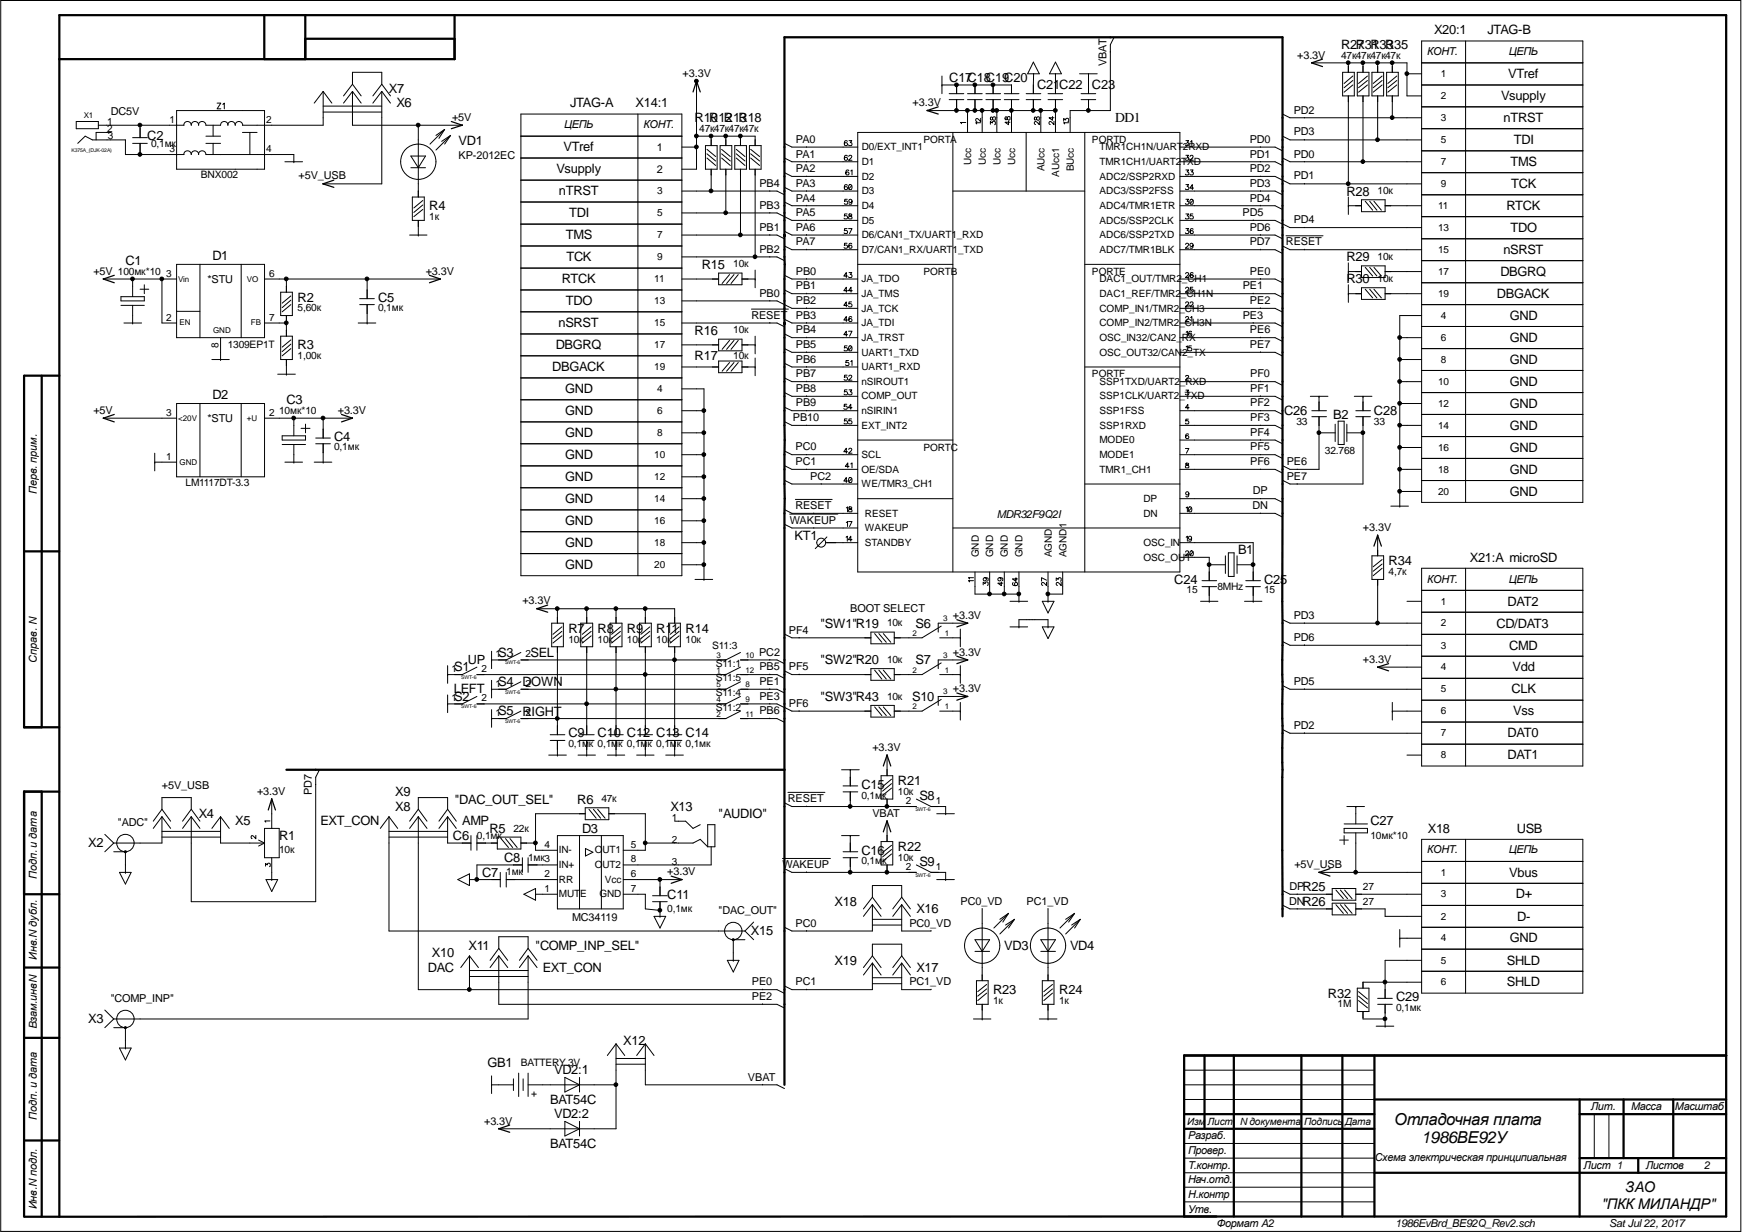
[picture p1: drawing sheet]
<svg xmlns="http://www.w3.org/2000/svg" width="297mm" height="210mm" viewBox="0 0 297 210" stroke-linecap="round" stroke-linejoin="round" font-family="sans-serif">
<defs><g id="words">
<g font-size="2.8">
<text x="237.6" y="191.6">Отладочная плата</text>
<text x="242.2" y="194.8">1986ВЕ92У</text>
</g>
<g font-size="2.5">
<text x="277" y="203.2">ЗAО</text>
<text x="272.9" y="205.9">&quot;ПКК МИЛАНДР&quot;</text>
</g>
<text font-size="2.3" x="190" y="20.8">DD1</text>
<g font-size="2.2">
<text x="244.4" y="5.8">X20:1</text>
<text x="253.5" y="5.8">JTAG-B</text>
<text x="228.6" y="8.3">R27 R33</text>
<text x="231.1" y="8.3">R31 R35</text>
<text x="66.3" y="15.8">X7</text>
<text x="161.8" y="14">C17C18C19C20</text>
<text x="176.7" y="15.2">C21C22</text>
<text x="186.1" y="15.2">C23</text>
<text x="255.8" y="17.1">Vsupply</text>
<text x="257" y="13.3">VTref</text>
<text x="25.1" y="23.9">C2</text>
<text x="67.6" y="18.3">X6</text>
<text x="97.2" y="18.3">JTAG-A</text>
<text x="108.3" y="18.3">X14:1</text>
<text x="118.4" y="20.8">R10 R13</text>
<text x="120.9" y="20.8">R12 R18</text>
<text x="256.2" y="20.8">nTRST</text>
<text x="78.1" y="24.7">VD1</text>
<text x="94.8" y="29.5">Vsupply</text>
<text x="96.1" y="25.8">VTref</text>
<text x="257.4" y="28.3">TMS</text>
<text x="258" y="24.6">TDI</text>
<text x="73.1" y="35.8">R4</text>
<text x="95.2" y="33.3">nTRST</text>
<text x="229.4" y="33.3">R28</text>
<text x="256.7" y="35.8">RTCK</text>
<text x="257.6" y="32">TCK</text>
<text x="96.4" y="40.8">TMS</text>
<text x="97" y="37">TDI</text>
<text x="257.4" y="39.5">TDO</text>
<text x="21.4" y="45.1">C1</text>
<text x="36.2" y="44.3">D1</text>
<text x="96.5" y="44.5">TCK</text>
<text x="119.6" y="45.8">R15</text>
<text x="229.4" y="44.5">R29</text>
<text x="255.7" y="47">DBGRQ</text>
<text x="256.2" y="43.3">nSRST</text>
<text x="50.7" y="51.4">R2</text>
<text x="64.4" y="51.4">C5</text>
<text x="95.8" y="48.3">RTCK</text>
<text x="96.4" y="52">TDO</text>
<text x="229.4" y="48.3">R30</text>
<text x="255.1" y="50.8">DBGACK</text>
<text x="50.7" y="59.5">R3</text>
<text x="94.7" y="59.5">DBGRQ</text>
<text x="95.2" y="55.8">nSRST</text>
<text x="118.4" y="57">R16</text>
<text x="257.3" y="54.5">GND</text>
<text x="257.3" y="58.3">GND</text>
<text x="94.1" y="63.2">DBGACK</text>
<text x="118.4" y="61.4">R17</text>
<text x="257.3" y="62">GND</text>
<text x="257.3" y="65.7">GND</text>
<text x="36.2" y="68">D2</text>
<text x="48.8" y="68.8">C3</text>
<text x="96.3" y="67">GND</text>
<text x="96.3" y="70.7">GND</text>
<text x="218.8" y="70.7">C26</text>
<text x="227.2" y="71.3">B2</text>
<text x="234.1" y="70.7">C28</text>
<text x="257.3" y="69.5">GND</text>
<text x="56.9" y="75.1">C4</text>
<text x="96.3" y="74.5">GND</text>
<text x="257.3" y="77">GND</text>
<text x="257.3" y="73.2">GND</text>
<text x="96.3" y="82">GND</text>
<text x="96.3" y="78.2">GND</text>
<text x="257.3" y="80.7">GND</text>
<text x="96.3" y="89.5">GND</text>
<text x="96.3" y="85.7">GND</text>
<text x="257.3" y="84.5">GND</text>
<text x="96.3" y="93.2">GND</text>
<text x="135.4" y="91.9">KT1</text>
<text x="211" y="94.4">B1</text>
<text x="250.5" y="95.7">X21:A microSD</text>
<text x="96.3" y="96.9">GND</text>
<text x="200.1" y="99.4">C24</text>
<text x="215.4" y="99.4">C25</text>
<text x="236.6" y="96.3">R34</text>
<text x="96.9" y="107.8">R7</text>
<text x="101.9" y="107.8">R8</text>
<text x="106.8" y="107.8">R9</text>
<text x="111.8" y="107.8">R11</text>
<text x="116.8" y="107.8">R14</text>
<text x="139.8" y="106.9">&quot;SW1&quot;R19</text>
<text x="156" y="106.9">S6</text>
<text x="255" y="106.9">CD/DAT3</text>
<text x="256.9" y="103.2">DAT2</text>
<text x="79.8" y="113.2">UP</text>
<text x="84.9" y="111.9">S3</text>
<text x="90.4" y="111.9">SEL</text>
<text x="139.8" y="113.2">&quot;SW2&quot;R20</text>
<text x="156" y="113.2">S7</text>
<text x="257.2" y="110.7">CMD</text>
<text x="77.3" y="118.2">LEFT</text>
<text x="77.4" y="119.4">S2</text>
<text x="77.4" y="114.4">S1</text>
<text x="84.9" y="116.9">S4 DOWN</text>
<text x="139.8" y="119.4">&quot;SW3&quot;R43</text>
<text x="155.4" y="119.4">S10</text>
<text x="257.6" y="118.2">CLK</text>
<text x="257.8" y="114.4">Vdd</text>
<text x="84.9" y="121.9">S5 RIGHT</text>
<text x="96.9" y="125.6">C9</text>
<text x="101.9" y="125.6">C10 C12 C13 C14</text>
<text x="256.9" y="125.6">DAT0</text>
<text x="257.9" y="121.9">Vss</text>
<text x="256.9" y="129.4">DAT1</text>
<text x="67.3" y="135.6">X9</text>
<text x="77.5" y="136.9">&quot;DAC_OUT_SEL&quot;</text>
<text x="98.4" y="136.9">R6</text>
<text x="146.8" y="134.4">C15</text>
<text x="153" y="133.8">R21</text>
<text x="156.7" y="136.2">S8</text>
<text x="33.9" y="139.4">X4</text>
<text x="40.1" y="140.6">X5</text>
<text x="47.6" y="143.1">R1</text>
<text x="54.6" y="140.6">EXT_CON</text>
<text x="67.3" y="138.1">X8</text>
<text x="77.2" y="143.1">C6</text>
<text x="78.8" y="140.6">AMP</text>
<text x="83.4" y="141.9">R5</text>
<text x="99.2" y="141.9">D3</text>
<text x="114.3" y="138.1">X13</text>
<text x="122.5" y="139.4">&quot;AUDIO&quot;</text>
<text x="233.5" y="140.6">C27</text>
<text x="243.3" y="141.9">X18</text>
<text x="258.5" y="141.9">USB</text>
<text x="15" y="144.4">X2</text>
<text x="82.2" y="149.4">C7</text>
<text x="85.9" y="146.9">C8</text>
<text x="146.8" y="145.6">C16</text>
<text x="153" y="145">R22</text>
<text x="156.7" y="147.5">S9</text>
<text x="257.2" y="149.4">Vbus</text>
<text x="113.7" y="153.1">C11</text>
<text x="142.2" y="154.3">X18</text>
<text x="156.2" y="155.6">X16</text>
<text x="222" y="151.8">R25</text>
<text x="222" y="154.3">R26</text>
<text x="258.3" y="153.1">D+</text>
<text x="79.8" y="161.8">X11</text>
<text x="91.3" y="161.8">&quot;COMP_INP_SEL&quot;</text>
<text x="128" y="159.3">X15</text>
<text x="171.2" y="161.8">VD3</text>
<text x="182.4" y="161.8">VD4</text>
<text x="257.3" y="160.6">GND</text>
<text x="258.6" y="156.8">D-</text>
<text x="72.9" y="165.6">DAC</text>
<text x="73.6" y="163.1">X10</text>
<text x="92.5" y="165.6">EXT_CON</text>
<text x="142.2" y="164.3">X19</text>
<text x="156.2" y="165.6">X17</text>
<text x="256.8" y="164.3">SHLD</text>
<text x="169.2" y="169.3">R23</text>
<text x="180.5" y="169.3">R24</text>
<text x="226.3" y="170">R32</text>
<text x="237.9" y="170.6">C29</text>
<text x="256.8" y="168.1">SHLD</text>
<text x="15" y="174.3">X3</text>
<text x="106.2" y="178.1">X12</text>
<text x="83.1" y="181.8">GB1</text>
<text x="94.4" y="183">VD2:1</text>
<text x="93.8" y="188">BAT54C</text>
<text x="94.4" y="190.5">VD2:2</text>
<text x="93.8" y="195.5">BAT54C</text>
</g>
<g font-size="1.9">
<text x="188.6" y="11.3" transform="rotate(-90 188.6 11.3)">VBAT</text>
<text x="221.1" y="10">+3.3V</text>
<text x="243.2" y="9.4">КОНТ.</text>
<text x="257.1" y="9.4">ЦЕПЬ</text>
<text x="116.3" y="13.1">+3.3V</text>
<text x="18.9" y="19.6">DC5V</text>
<text x="77" y="20.6">+5V</text>
<text x="96.1" y="21.9">ЦЕПЬ</text>
<text x="109.6" y="21.9">КОНТ.</text>
<text x="155.5" y="18.1">+3.3V</text>
<text x="220.5" y="19.3">PD2</text>
<text x="220.5" y="23.1">PD3</text>
<text x="78.1" y="27.1">KP-2012EC</text>
<text x="111.9" y="29.4">2</text>
<text x="111.9" y="25.7">1</text>
<text x="135.6" y="29.3">PA2</text>
<text x="135.6" y="24.3">PA0</text>
<text x="135.6" y="26.8">PA1</text>
<text x="213" y="29.3">PD2</text>
<text x="213" y="24.3">PD0</text>
<text x="213" y="26.8">PD1</text>
<text x="220.5" y="26.8">PD0</text>
<text x="50.9" y="30.6">+5V_USB</text>
<text x="129.4" y="31.8">PB4</text>
<text x="129.4" y="35.6">PB3</text>
<text x="135.6" y="34.3">PA4</text>
<text x="135.6" y="31.8">PA3</text>
<text x="213" y="31.8">PD3</text>
<text x="213" y="34.3">PD4</text>
<text x="220.5" y="30.6">PD1</text>
<text x="129.4" y="39.3">PB1</text>
<text x="135.6" y="41.8">PA7</text>
<text x="135.6" y="36.8">PA5</text>
<text x="135.6" y="39.3">PA6</text>
<text x="211.7" y="36.8">PD5</text>
<text x="213" y="41.8">PD7</text>
<text x="213" y="39.3">PD6</text>
<text x="219.2" y="41.8">RESET</text>
<text x="220.5" y="38.1">PD4</text>
<text x="15.9" y="46.8">+5V 100мк*10</text>
<text x="72.6" y="46.8">+3.3V</text>
<text x="129.4" y="43.1">PB2</text>
<text x="135.6" y="46.8">PB0</text>
<text x="213" y="46.8">PE0</text>
<text x="35.3" y="48.1">*STU</text>
<text x="129.4" y="50.5">PB0</text>
<text x="135.6" y="49.3">PB1</text>
<text x="135.6" y="51.8">PB2</text>
<text x="211.8" y="49.3">PE1</text>
<text x="213" y="51.8">PE2</text>
<text x="128.1" y="54.3">RESET</text>
<text x="135.6" y="56.8">PB4</text>
<text x="135.6" y="59.3">PB5</text>
<text x="135.6" y="54.3">PB3</text>
<text x="211.8" y="54.3">PE3</text>
<text x="213" y="56.8">PE6</text>
<text x="213" y="59.3">PE7</text>
<text x="135.6" y="64.3">PB7</text>
<text x="135.6" y="61.8">PB6</text>
<text x="213.1" y="64.3">PF0</text>
<text x="15.9" y="70.5">+5V</text>
<text x="35.3" y="71.8">*STU</text>
<text x="57.6" y="70.5">+3.3V</text>
<text x="135.1" y="71.8">PB10</text>
<text x="135.6" y="66.8">PB8</text>
<text x="135.6" y="69.3">PB9</text>
<text x="213.1" y="71.8">PF3</text>
<text x="213.1" y="66.8">PF1</text>
<text x="213.1" y="69.3">PF2</text>
<text x="135.6" y="76.8">PC0</text>
<text x="213.1" y="74.3">PF4</text>
<text x="213.1" y="76.8">PF5</text>
<text x="135.6" y="79.2">PC1</text>
<text x="138.1" y="81.7">PC2</text>
<text x="213.1" y="79.2">PF6</text>
<text x="219.3" y="79.2">PE6</text>
<text x="219.3" y="81.7">PE7</text>
<text x="6.3" y="84.2" transform="rotate(-90 6.3 84.2)">Перв. прим.</text>
<text x="134.6" y="89.2">WAKEUP</text>
<text x="135.5" y="86.7">RESET</text>
<text x="169.9" y="88.2">MDR32F9Q2I</text>
<text x="213.4" y="86.7">DN</text>
<text x="213.5" y="84.2">DP</text>
<text x="232.3" y="90.5">+3.3V</text>
<text x="243.2" y="99.3">КОНТ.</text>
<text x="257.1" y="99.3">ЦЕПЬ</text>
<text x="89" y="103">+3.3V</text>
<text x="134.4" y="107.9">PF4</text>
<text x="144.9" y="104.3">BOOT SELECT</text>
<text x="162.4" y="105.5">+3.3V</text>
<text x="220.5" y="105.5">PD3</text>
<text x="6.3" y="112.9" transform="rotate(-90 6.3 112.9)">Справ. N</text>
<text x="129.4" y="111.7">PC2</text>
<text x="162.4" y="111.7">+3.3V</text>
<text x="220.5" y="109.2">PD6</text>
<text x="232.3" y="112.9">+3.3V</text>
<text x="129.4" y="119.2">PE3</text>
<text x="129.4" y="114.2">PB5</text>
<text x="129.4" y="116.7">PE1</text>
<text x="134.4" y="114.2">PF5</text>
<text x="162.4" y="117.9">+3.3V</text>
<text x="220.5" y="116.7">PD5</text>
<text x="129.4" y="121.7">PB6</text>
<text x="134.4" y="120.4">PF6</text>
<text x="220.5" y="124.2">PD2</text>
<text x="148.7" y="127.9">+3.3V</text>
<text x="27.6" y="134.5">+5V_USB</text>
<text x="43.8" y="135.4">+3.3V</text>
<text x="53.2" y="135.5" transform="rotate(-90 53.2 135.5)">PD7</text>
<text x="134.3" y="136.7">RESET</text>
<text x="20.1" y="140.7">&quot;ADC&quot;</text>
<text x="148.7" y="139.1">VBAT</text>
<text x="6.3" y="149.8" transform="rotate(-90 6.3 149.8)">Подп. и дата</text>
<text x="113.7" y="149.1">+3.3V</text>
<text x="133.3" y="147.9">WAKEUP</text>
<text x="220.6" y="147.9">+5V_USB</text>
<text x="243.2" y="145.4">КОНТ.</text>
<text x="257.1" y="145.4">ЦЕПЬ</text>
<text x="122.5" y="155.7">&quot;DAC_OUT&quot;</text>
<text x="163.7" y="154.1">PC0_VD</text>
<text x="175" y="154.1">PC1_VD</text>
<text x="219.7" y="154.1">DN</text>
<text x="219.7" y="151.6">DP</text>
<text x="97.5" y="156.9">MC34119</text>
<text x="135.6" y="157.9">PC0</text>
<text x="155" y="157.9">PC0_VD</text>
<text x="6.3" y="163.6" transform="rotate(-90 6.3 163.6)">Инв.N дубл.</text>
<text x="128.1" y="167.9">PE0</text>
<text x="135.6" y="167.9">PC1</text>
<text x="155" y="167.9">PC1_VD</text>
<text x="18.9" y="170.6">&quot;COMP_INP&quot;</text>
<text x="128.1" y="170.3">PE2</text>
<text x="6.3" y="175.3" transform="rotate(-90 6.3 175.3)">Bзам.инвN</text>
<text x="127.5" y="184.1">VBAT</text>
<text x="6.3" y="190.8" transform="rotate(-90 6.3 190.8)">Подп. и дата</text>
<text x="82.5" y="191.6">+3.3V</text>
<text x="271.1" y="189.1">Лит.</text>
<text x="278" y="189.1">Масса</text>
<text x="285.5" y="189.1">Масштаб</text>
<text x="202.5" y="194.1">Разраб.</text>
<text x="202.5" y="196.6">Провер.</text>
<text x="234.3" y="197.9">Схема электрическая принципиальная</text>
<text x="202.5" y="201.6">Нач.отд.</text>
<text x="202.5" y="199.1">Т.контр.</text>
<text x="269.9" y="199.1">Лист 1</text>
<text x="280.5" y="199.1">Листов</text>
<text x="290.4" y="199.1">2</text>
<text x="6.3" y="206" transform="rotate(-90 6.3 206)">Инв.N подл.</text>
<text x="202.5" y="206.6">Утв.</text>
<text x="202.5" y="204.1">Н.контр</text>
<text x="207.4" y="209">Формат A2</text>
<text x="237.8" y="209.1">1986EvBrd_ВЕ92Q_Rev2.sch</text>
<text x="274.2" y="209.1">Sat Jul 22, 2017</text>
</g>
<g font-size="1.7">
<text x="228.6" y="10">47к47к47к47к</text>
<text x="245.5" y="16.9">2</text>
<text x="245.5" y="13.1">1</text>
<text x="18.2" y="21.3">1</text>
<text x="18.2" y="22.5">2</text>
<text x="18.4" y="23.7">3</text>
<text x="28.9" y="20.9">1</text>
<text x="45.3" y="20.9">2</text>
<text x="119.2" y="22.5">47к47к47к47к</text>
<text x="245.5" y="20.6">3</text>
<text x="25.7" y="25">0,1мк</text>
<text x="28.9" y="25.9">3</text>
<text x="45.3" y="25.9">4</text>
<text x="146.9" y="28.1">D1</text>
<text x="146.9" y="25.6">D0/EXT_INT1</text>
<text x="157.4" y="24.4">PORTA</text>
<text x="165.5" y="28.1" transform="rotate(-90 165.5 28.1)">Ucc</text>
<text x="168" y="28.1" transform="rotate(-90 168 28.1)">Ucc</text>
<text x="170.5" y="28.1" transform="rotate(-90 170.5 28.1)">Ucc</text>
<text x="173" y="28.1" transform="rotate(-90 173 28.1)">Ucc</text>
<text x="178" y="29.2" transform="rotate(-90 178 29.2)">AUcc</text>
<text x="183" y="29.2" transform="rotate(-90 183 29.2)">BUcc</text>
<text x="186.1" y="24.4">PORTD</text>
<text x="187.4" y="28.1">TMR1CH1/UART2TXD</text>
<text x="187.4" y="25.6">TMR1CH1N/UART2RXD</text>
<text x="245.5" y="24.4">5</text>
<text x="245.5" y="28.1">7</text>
<text x="34.2" y="30.4">BNX002</text>
<text x="112" y="33.1">3</text>
<text x="146.9" y="30.6">D2</text>
<text x="146.9" y="33.1">D3</text>
<text x="146.9" y="35.6">D4</text>
<text x="180.5" y="30.2" transform="rotate(-90 180.5 30.2)">AUcc1</text>
<text x="187.4" y="30.6">ADC2/SSP2RXD</text>
<text x="187.4" y="33.1">ADC3/SSP2FSS</text>
<text x="187.4" y="35.6">ADC4/TMR1ETR</text>
<text x="234.8" y="33.1">10к</text>
<text x="245.1" y="35.6">11</text>
<text x="245.5" y="31.8">9</text>
<text x="73.1" y="37.5">1к</text>
<text x="112" y="36.8">5</text>
<text x="112" y="40.6">7</text>
<text x="146.9" y="38.1">D5</text>
<text x="146.9" y="40.6">D6/CAN1_TX/UART1_RXD</text>
<text x="187.4" y="38.1">ADC5/SSP2CLK</text>
<text x="187.4" y="40.6">ADC6/SSP2TXD</text>
<text x="245.1" y="39.3">13</text>
<text x="28.3" y="47.1">3</text>
<text x="45.9" y="47.1">6</text>
<text x="112" y="44.3">9</text>
<text x="125" y="45.6">10к</text>
<text x="146.9" y="43.1">D7/CAN1_RX/UART1_TXD</text>
<text x="157.4" y="46.8">PORTB</text>
<text x="186.1" y="46.8">PORTE</text>
<text x="187.4" y="43.1">ADC7/TMR1BLK</text>
<text x="234.8" y="44.3">10к</text>
<text x="245.1" y="46.8">17</text>
<text x="245.1" y="43.1">15</text>
<text x="50.7" y="53">5,60к</text>
<text x="64.4" y="53">0,1мк</text>
<text x="111.5" y="51.8">13</text>
<text x="111.5" y="48.1">11</text>
<text x="146.8" y="53.1">JA_TCK</text>
<text x="146.8" y="48.1">JA_TDO</text>
<text x="146.8" y="50.6">JA_TMS</text>
<text x="187.4" y="53.1">COMP_IN1/TMR2_CH3</text>
<text x="187.4" y="48.1">DAC1_OUT/TMR2_CH1</text>
<text x="187.4" y="50.6">DAC1_REF/TMR2_CH1N</text>
<text x="234.8" y="48">10к</text>
<text x="245.1" y="50.6">19</text>
<text x="28.3" y="54.6">2</text>
<text x="37.3" y="59.3" transform="rotate(-90 37.3 59.3)">8</text>
<text x="38.8" y="59.3">1309ЕР1Т</text>
<text x="45.9" y="54.6">7</text>
<text x="111.5" y="59.3">17</text>
<text x="111.5" y="55.6">15</text>
<text x="125" y="56.8">10к</text>
<text x="146.8" y="58.1">JA_TRST</text>
<text x="146.8" y="55.6">JA_TDI</text>
<text x="187.4" y="58.1">OSC_IN32/CAN2_RX</text>
<text x="187.4" y="55.6">COMP_IN2/TMR2_CH3N</text>
<text x="245.5" y="54.3">4</text>
<text x="245.5" y="58.1">6</text>
<text x="50.7" y="61.2">1,00к</text>
<text x="111.5" y="63">19</text>
<text x="125" y="61.2">10к</text>
<text x="146.8" y="65.5">nSIROUT1</text>
<text x="146.8" y="60.6">UART1_TXD</text>
<text x="146.8" y="63">UART1_RXD</text>
<text x="186.1" y="64.3">PORTF</text>
<text x="187.4" y="65.5">SSP1TXD/UART2_RXD</text>
<text x="187.4" y="60.6">OSC_OUT32/CAN2_TX</text>
<text x="245.1" y="65.5">10</text>
<text x="245.5" y="61.8">8</text>
<text x="28.3" y="70.8">3</text>
<text x="45.9" y="70.8">2</text>
<text x="47.6" y="70.5">10мк*10</text>
<text x="112" y="66.8">4</text>
<text x="112" y="70.5">6</text>
<text x="146.8" y="68">COMP_OUT</text>
<text x="146.8" y="70.5">nSIRIN1</text>
<text x="187.4" y="70.5">SSP1FSS</text>
<text x="187.4" y="68">SSP1CLK/UART2_TXD</text>
<text x="245.1" y="69.3">12</text>
<text x="56.9" y="76.8">0,1мк</text>
<text x="112" y="74.3">8</text>
<text x="146.8" y="73">EXT_INT2</text>
<text x="157.4" y="76.8">PORTC</text>
<text x="187.4" y="73">SSP1RXD</text>
<text x="187.4" y="75.5">MODE0</text>
<text x="220.9" y="72.4">33</text>
<text x="225.8" y="77.4">32.768</text>
<text x="234.1" y="72.4">33</text>
<text x="245.1" y="76.8">16</text>
<text x="245.1" y="73">14</text>
<text x="28.3" y="78.3">1</text>
<text x="31.6" y="82.8">LM1117DT-3.3</text>
<text x="111.5" y="81.8">12</text>
<text x="111.5" y="78">10</text>
<text x="146.8" y="78">SCL</text>
<text x="146.8" y="80.5">OE/SDA</text>
<text x="146.8" y="83">WE/TMR3_CH1</text>
<text x="187.4" y="80.5">TMR1_CH1</text>
<text x="187.4" y="78">MODE1</text>
<text x="245.1" y="80.5">18</text>
<text x="111.5" y="89.3">16</text>
<text x="111.5" y="85.5">14</text>
<text x="147.4" y="88">RESET</text>
<text x="194.9" y="88">DN</text>
<text x="194.9" y="85.5">DP</text>
<text x="245.1" y="84.3">20</text>
<text x="111.5" y="93">18</text>
<text x="147.4" y="90.5">WAKEUP</text>
<text x="147.4" y="93">STANDBY</text>
<text x="166.8" y="95" transform="rotate(-90 166.8 95)">GND</text>
<text x="169.2" y="95" transform="rotate(-90 169.2 95)">GND</text>
<text x="171.7" y="95" transform="rotate(-90 171.7 95)">GND</text>
<text x="174.2" y="95" transform="rotate(-90 174.2 95)">GND</text>
<text x="179.2" y="95" transform="rotate(-90 179.2 95)">AGND</text>
<text x="181.7" y="95" transform="rotate(-90 181.7 95)">AGND1</text>
<text x="194.9" y="95.5">OSC_OUT</text>
<text x="194.9" y="93">OSC_IN</text>
<text x="111.5" y="96.8">20</text>
<text x="202.2" y="101.1">15</text>
<text x="207.5" y="100.5">8MHz</text>
<text x="215.4" y="101.1">15</text>
<text x="236.6" y="98">4,7к</text>
<text x="151.2" y="106.7">10к</text>
<text x="245.5" y="106.7">2</text>
<text x="245.5" y="103">1</text>
<text x="84.5" y="112">1</text>
<text x="89.6" y="112">2</text>
<text x="96.9" y="109.5">10к</text>
<text x="101.9" y="109.5">10к</text>
<text x="106.8" y="109.5">10к</text>
<text x="111.8" y="109.5">10к</text>
<text x="116.8" y="109.5">10к</text>
<text x="121.4" y="110.5">S11:3</text>
<text x="122" y="113.6">S11:1</text>
<text x="151.2" y="112.9">10к</text>
<text x="245.5" y="110.5">3</text>
<text x="77" y="119.5">1</text>
<text x="77" y="114.5">1</text>
<text x="82.1" y="119.5">2</text>
<text x="82.1" y="114.5">2</text>
<text x="84.5" y="117">1</text>
<text x="89.6" y="117">2</text>
<text x="122" y="118.6">S11:4</text>
<text x="122" y="116.1">S11:5</text>
<text x="151.2" y="119.2">10к</text>
<text x="245.5" y="114.2">4</text>
<text x="245.5" y="118">5</text>
<text x="84.5" y="122">1</text>
<text x="89.6" y="122">2</text>
<text x="122" y="121.1">S11:2</text>
<text x="245.5" y="125.5">7</text>
<text x="245.5" y="121.7">6</text>
<text x="96.9" y="127.3">0,1мк 0,1мк 0,1мк 0,1мк 0,1мк</text>
<text x="245.5" y="129.2">8</text>
<text x="102.5" y="136.7">47к</text>
<text x="146.8" y="136.1">0,1мк</text>
<text x="153" y="135.4">10к</text>
<text x="154.3" y="137">2</text>
<text x="159.5" y="137">1</text>
<text x="81.3" y="142.9">0,1мк</text>
<text x="87.5" y="141.7">22к</text>
<text x="114.5" y="143.6">2</text>
<text x="114.5" y="139.8">1</text>
<text x="233.5" y="142.9">10мк*10</text>
<text x="47.6" y="145.4">10к</text>
<text x="86.3" y="149.1">1мк</text>
<text x="90" y="146.6">1мк3</text>
<text x="92.8" y="144.4">4</text>
<text x="92.8" y="149.4">2</text>
<text x="95.2" y="145.4">IN-</text>
<text x="95.2" y="147.9">IN+</text>
<text x="101.3" y="145.4">OUT1</text>
<text x="101.3" y="147.9">OUT2</text>
<text x="107.5" y="144.4">5</text>
<text x="107.5" y="146.9">8</text>
<text x="107.5" y="149.4">6</text>
<text x="114.5" y="147.3">3</text>
<text x="146.8" y="147.3">0,1мк</text>
<text x="153" y="146.6">10к</text>
<text x="154.3" y="148.2">2</text>
<text x="159.5" y="148.2">1</text>
<text x="245.5" y="149.2">1</text>
<text x="92.8" y="151.9">1</text>
<text x="95.2" y="152.9">MUTE</text>
<text x="95.2" y="150.4">RR</text>
<text x="102.1" y="152.9">GND</text>
<text x="103.1" y="150.4">Vcc</text>
<text x="107.5" y="151.9">7</text>
<text x="113.7" y="155.4">0,1мк</text>
<text x="232.3" y="151.6">27</text>
<text x="232.3" y="154.1">27</text>
<text x="245.5" y="152.9">3</text>
<text x="245.5" y="156.7">2</text>
<text x="245.5" y="160.4">4</text>
<text x="245.5" y="167.9">6</text>
<text x="245.5" y="164.2">5</text>
<text x="169.2" y="171">1к</text>
<text x="180.5" y="171">1к</text>
<text x="228" y="171.6">1М</text>
<text x="237.9" y="172.3">0,1мк</text>
<text x="88.8" y="181.6">BATTERY 3V</text>
<text x="90.5" y="186.9">+</text>
<text x="202.3" y="191.7">Изм</text>
<text x="205.8" y="191.7">Лист</text>
<text x="211.3" y="191.7">Nдокумента</text>
<text x="222.2" y="191.7">Подпись</text>
<text x="229.2" y="191.7">Дата</text>
</g>
<g font-size="1.4">
<text x="14.3" y="20">X1</text>
<text x="30.3" y="48">Vin</text>
<text x="42.1" y="48">VO</text>
<text x="30.6" y="55.5">EN</text>
<text x="36.3" y="56.7">GND</text>
<text x="42.8" y="55.5">FB</text>
<text x="30.3" y="71.7">&lt;20V</text>
<text x="42.1" y="71.7">+U</text>
<text x="30.6" y="79.2">GND</text>
<text x="160.7" y="105.8">3</text>
<text x="122.1" y="112.1">3</text>
<text x="127" y="112.1">10</text>
<text x="155.5" y="108.3">2</text>
<text x="160.7" y="112.1">3</text>
<text x="161" y="108.3">1</text>
<text x="122.1" y="114.6">1</text>
<text x="122.1" y="119.6">4</text>
<text x="122.1" y="117.1">5</text>
<text x="127" y="114.6">12</text>
<text x="127" y="119.6">9</text>
<text x="127" y="117.1">8</text>
<text x="155.5" y="114.6">2</text>
<text x="160.7" y="118.3">3</text>
<text x="161" y="114.6">1</text>
<text x="122.1" y="122.1">2</text>
<text x="127" y="122.1">11</text>
<text x="155.5" y="120.8">2</text>
<text x="161" y="120.8">1</text>
</g>
<g font-size=".9">
<text x="12.2" y="25.9">K375A_(DJK-02A)</text>
<text x="86.1" y="113.2">SWT-6</text>
<text x="78.6" y="115.7">SWT-6</text>
<text x="86.1" y="118.2">SWT-6</text>
<text x="78.6" y="120.7">SWT-6</text>
<text x="86.1" y="123.2">SWT-6</text>
<text x="156" y="138.2">SWT-6</text>
<text x="156" y="149.4">SWT-6</text>
</g>
</g></defs>
<g fill="none" stroke="#000" stroke-width=".17">
<path d="M.1 .1h296.6v209.7h-296.6zM30.1 18.8h15v10h-15zM37 17.6h.6l-.6 .9h.6M38 17.8l.2-.2v.9M45 2.6h7M55.1 15.6v5.7h-13.8M55.1 15.6l-1.6 2M55.1 15.6l1.5 2M55.1 18.1h10M55.1 19.1h10M60.1 14.4v-2.1h5v2.1M60.1 15.6v5.7h18.7"/>
<path d="M60.1 15.6l-1.6 2M60.1 15.6l1.4 2M60.1 14.4l-1.6 1.9M60.1 14.4l1.4 1.9M65.1 15.6v15.7l-10-.1M65.1 15.6l-1.6 2M65.1 15.6l1.4 2M65.1 14.4l-1.6 1.9M65.1 14.4l1.4 1.9M88.8 19.4h27.4v78.7h-27.4zM108.7 19.4v78.7M118.8 13.8h-.1v15h-2.5"/>
<path d="M158 18.8h21.9M160.5 14.5h.1M160.5 13v3M160.5 14.5h11.9v1.5M161.8 16h2.4M161.8 17h2.4M163 14.5v1.5M163 17v1.8M164.9 18.8v3.8M164.9 16h2.5M164.9 17h2.5M166.2 14.5v1.5"/>
<path d="M166.2 17v1.8M167.4 18.8v3.8M168 16h2.5M168 17h2.5M168.8 20v.4h.2l.3-.5h.3v.5h-.3l-.2-.4zM169.2 14.5v1.5M169.2 17v1.8M169.9 18.8v3.8M171.2 16h2.4M171.2 17h2.4M171.3 19.9v.5h.2l.3-.5h.3v.5h-.3l-.2-.5zM172.4 17v5.6"/>
<path d="M174.9 16h2.5M174.9 17h2.5M176.1 17v1.8M176.1 10.6l1 2h-2zM176.1 12.6v3.4M176.3 20v.4h.2l.3-.5h.3v.5h-.3l-.2-.4zM177.4 18.8v3.8M178.6 16h2.5M178.6 17h2.5M179.4 19.9v.6l-.6-.4h.8M179.9 12.6h.1M179.9 12.6v3.4"/>
<path d="M179.9 17v5.6M179.9 10.6l1 2h-2zM184 12.6h3M184.2 16h2.5M184.2 17h2.5M185.5 12.6h.1M185.5 12.6v3.4M185.5 17v1.8M189.2 8.8h.1M189.9 6.3l-.7 1.3v11.2h-6.8v3.8M218.6 19.4l1.2 .7h22.5M223.6 10.7h16.2v5.6h2.5"/>
<path d="M228.8 12.3h2v4h-2zM229.8 10.7v1.6M229.8 16.3v15M230.5 13l-1.4 1.2M230.5 13.7l-1.4 1.2M230.5 14.5l-1.4 1.2M231.3 12.3h2v4h-2zM232.3 10.7v1.6M232.3 16.3v11.3M233 13l-1.5 1.2M233 13.7l-1.5 1.2M233 14.5l-1.5 1.2"/>
<path d="M233.8 12.3h2v4h-2zM234.8 10.7v1.6M234.8 16.3v7.5M235.5 13l-1.5 1.2M235.5 13.7l-1.5 1.2M235.5 14.5l-1.5 1.2M236.3 12.3h2v4h-2zM237.3 10.7v1.6M237.3 16.3v3.8M238 13l-1.5 1.2M238 13.7l-1.5 1.2M238 14.5l-1.5 1.2"/>
<path d="M239.8 12.6h2.5M242.3 10.7h27.4M242.3 14.5h27.4M242.3 7h27.4v78.6h-27.4zM242.3 18.2h27.4M249.8 7v78.6M13 20.7h3.8v1.2h-3.8zM13.2 24.4l1.3-1.2 1.2 .6h5.7v2.5h10M16.8 21.3h14.6M18.9 22.6h-2.5v1.2M22.6 23.5h2.5M22.6 24.4h2.5"/>
<path d="M23.9 21.3v2.2M23.9 24.4v1.9M31.3 26.3a.63 .63 0 0 1 .7-.6 .63 .63 0 0 1 .6 .6 .63 .63 0 0 1 .6-.6 .63 .63 0 0 1 .7 .6M31.3 21.3a.63 .63 0 0 1 .7-.6 .63 .63 0 0 1 .6 .6 .63 .63 0 0 1 .6-.6 .63 .63 0 0 1 .7 .6M33.8 26.3a.63 .63 0 0 1 .7-.6 .63 .63 0 0 1 .6 .6h15v1.3M33.8 21.3a.63 .63 0 0 1 .7-.6 .63 .63 0 0 1 .6 .6h2.5a.63 .63 0 0 1 .6-.6 .63 .63 0 0 1 .7 .6M35.1 23.2h2.5M35.1 24.4h2.5M36.3 21.3v1.9M36.3 24.4v1.9M38.8 21.3a.63 .63 0 0 1 .7-.6 .63 .63 0 0 1 .6 .6 .63 .63 0 0 1 .6-.6 .63 .63 0 0 1 .7 .6M41.3 22.6h2.5"/>
<path d="M42.6 22.6v3.7M48.6 27.6h3M50.1 27.6h.1M70 28.6h2.5M70 26.6h2.5l-1.2 2zM70.3 33.6h2v3.9h-2zM71.3 21.3v12.3M71.3 37.5v2.5M72 34.2l-1.5 1.2M72 34.9l-1.5 1.3M72 35.7l-1.5 1.2M75.8 22.1l-1.5 1"/>
<path d="M75.8 22.1l-1 1.5M75.8 22.1l-2.5 2.5M76.8 23.1l-1.5 1M76.8 23.1l-1 1.5M76.8 23.1l-2.5 2.5M88.8 23.2h27.4M88.8 38.2h27.4M88.8 34.4h27.4M88.8 30.7h27.4M88.8 26.9h27.4M116.2 36.3h16.2l2.6 1.2h11.2M116.2 32.6h16.2l1.3 .6"/>
<path d="M116.2 25.1h2.5M118.7 23.2h10v1.6M120.2 24.8h2v4h-2zM120.5 25.4l1.5 1.3M120.5 26.2l1.5 1.2M120.5 26.9l1.5 1.3M121.2 23.2v1.6M121.2 28.8v3.8M122.7 24.8h2v4h-2zM123 25.4l1.5 1.3M123 26.2l1.5 1.2M123 26.9l1.5 1.3"/>
<path d="M123.7 23.2v1.6M123.7 28.8v7.5M125.2 24.8h2v4h-2zM125.5 25.4l1.5 1.3M125.5 26.2l1.5 1.2M125.5 26.9l1.5 1.3M126.2 23.2v1.6M126.2 28.8v11.2M127.7 24.8h2v4h-2zM127.9 25.4l1.6 1.3M127.9 26.2l1.6 1.2M127.9 26.9l1.6 1.3"/>
<path d="M128.7 28.8v15M131.2 32.5v.1M131.2 36.2v.1M131.2 40h.1M133.7 39.4l1.3 .6h11.2M133.7 31.9l1.3 .7h11.2M133.7 34.4l1.3 .7h11.2M133.7 29.4l1.3 .7h11.2M133.7 24.4l1.3 .7h11.2M133.7 26.9l1.3 .7h11.2M137.5 25v.1M137.5 27.5v.1"/>
<path d="M137.5 30v.1M137.5 32.5v.1M137.5 35v.1M137.5 37.5h.1M137.5 40h.1M144.4 36.4h-.5v.4a.32 .32 0 0 1 .5 0 .32 .32 0 0 1-.1 .5h-.4l-.1-.1M144.4 38.9h-.5v.4a.32 .32 0 0 1 .5 0 .32 .32 0 0 1-.1 .5h-.4l-.1-.1M144.4 26.6v-.1a.44 .44 0 0 0-.6 .3 .44 .44 0 0 0 .2 .5h.3a.28 .28 0 0 0 0-.5 .28 .28 0 0 0-.4 .3M144.4 31.6v-.1a.44 .44 0 0 0-.6 .3 .44 .44 0 0 0 .2 .5h.3a.28 .28 0 0 0 0-.5 .28 .28 0 0 0-.4 .2M144.4 34h-.4l-.1 .3a.32 .32 0 0 1 .5 0 .32 .32 0 0 1 0 .5h-.4l-.1-.1M144.4 24.1v-.1a.44 .44 0 0 0-.6 .3 .44 .44 0 0 0 .2 .5h.3a.28 .28 0 0 0 0-.5 .28 .28 0 0 0-.4 .3M144.6 38.9h.6l-.4 .9"/>
<path d="M144.6 29.1v-.1a.44 .44 0 0 0-.5 .3 .44 .44 0 0 0 .2 .5h.3a.28 .28 0 0 0 0-.5 .28 .28 0 0 0-.5 .2M144.6 26.7l.2-.2 .4 .1-.2 .3-.4 .4h.6M144.7 36.5v.2l.5 .3-.1 .3h-.5v-.3l.6-.3-.1-.2zM144.7 24h.5l-.3 .3 .3 .1v.2l-.1 .2h-.4l-.1-.1M144.7 31.5a.44 .44 0 0 1 .5 .3 .44 .44 0 0 1-.1 .5h-.4l-.1-.1zM145 29.1l.2-.1v.8M145.2 31.6l-.6 .6M145.2 34.2a.28 .28 0 0 1-.4 .3 .28 .28 0 0 1-.1-.5 .28 .28 0 0 1 .5 .1v.4l-.1 .3-.4-.1M146.2 22.6h54.9v74.9h-54.9zM162.4 32.6h22.5M162.4 22.6v74.9M164.6 20.9h-.9l.2 .2"/>
<path d="M167.1 20.9h-.8l.2 .2M167.1 20.2v.5l-.4-.4-.2-.1-.2 .3 .2 .2M168.8 21.2v-.5l.3 .3 .1-.3h.2l.2 .1v.4l-.1 .1M171.9 20.6v.7l-.6-.5h.8M174.9 22.6v10M177.1 20.7v.6l-.4-.5-.3-.1-.1 .3 .2 .2M179.6 20.7v.6l-.4-.5-.3-.1-.1 .3 .2 .2M181.3 20.7v-.5l.3 .2 .1-.2h.2l.2 .1v.4h-.1M182.1 20.9h-.8l.1 .2M184.9 22.6v74.9M201.1 32.6h16.2l1.3 .6M201.1 37.5h16.2l1.3 .7"/>
<path d="M201.1 30.1h16.2l2.5 1.2h22.5M201.1 25.1h16.2l1.3 .6M201.1 35.1h16.2l1.3 .6M201.1 27.6h16.2l1.3 .6M202.1 36.4h.5l-.3 .4h.2l.1 .3-.1 .2h-.4l-.1-.1M202.1 29h.5l-.3 .3h.2l.1 .3-.1 .2h-.4l-.1-.1M202.1 38.9h.5l-.3 .4h.2l.1 .3-.1 .2h-.4l-.1-.1M202.1 31.5h.5l-.3 .3h.2l.1 .3-.1 .2h-.4l-.1-.1M202.1 26.5h.5l-.3 .3h.2l.1 .3-.1 .2h-.4l-.1-.1M202.1 24h.5l-.3 .3h.2l.1 .3-.1 .2h-.4l-.1-.1M202.1 34h.5l-.3 .3h.2l.1 .3-.1 .2h-.4l-.1-.1M202.8 26.7l.2-.2 .3 .1-.1 .3-.4 .4h.6"/>
<path d="M202.9 29h.4l-.2 .3h.2l.1 .3-.2 .2h-.3l-.1-.1M202.9 24.1l.2-.1v.8M202.9 34a.44 .44 0 0 1 .5 .3 .44 .44 0 0 1-.2 .5h-.3l-.1-.1zM203.3 36.4h-.4l-.1 .4a.32 .32 0 0 1 .5 0 .32 .32 0 0 1-.1 .5h-.3l-.1-.1M203.3 39.1v-.1a.44 .44 0 0 0-.5 .2 .44 .44 0 0 0 .1 .6h.3a.28 .28 0 0 0 0-.5 .28 .28 0 0 0-.4 .2M203.3 34.1l-.5 .6M203.4 32h-.6l.4-.5v.8M213.6 37.5h.1M214.8 25v.1M214.8 27.5v.1M214.8 30v.1M214.8 32.5v.1"/>
<path d="M214.8 35v.1M214.8 40h.1M218.6 38.1l1.2 .7h22.5M218.6 26.9l1.2 .7h22.5M218.6 23.2l1.2 .6h22.5M222.3 20v.1M222.3 23.7v.1M222.3 27.5v.1M222.3 31.2v.1M222.3 38.7v.1M229.8 35.1h.1M229.8 33.6v2.9"/>
<path d="M229.8 35.1h2.2M232 34h4v2.1h-4zM232.7 34.3l1.2 1.5M233.4 34.3l1.3 1.5M234.1 34.3l1.3 1.5M236 35.1h6.3M242.3 21.9h27.4M242.3 33.2h27.4M242.3 29.4h27.4M242.3 36.9h27.4M242.3 25.7h27.4M17.6 47.5h12.5"/>
<path d="M20.6 50.5h4v.8h-4zM20.6 52h4M21.1 55h3M22.6 55h.1M22.6 47.5v3M22.6 52v3M23.9 49.3h1.5M24.6 48.5v1.5M27.6 47.5v7.5h2.5M30.1 45h15v12.5h-15zM30.1 53h4M34.1 45v12.5"/>
<path d="M37.6 57.5v3.8M41.1 45v12.5M45.1 55h3.7M47.8 57.3h2v4h-2zM47.8 49.8h2v4h-2zM48.8 47.5v2.3M48.8 53.8v3.5M49.6 50.4l-1.5 1.2M49.6 51.1l-1.5 1.3M49.6 51.9l-1.5 1.2M49.6 57.9l-1.5 1.2M49.6 58.6l-1.5 1.3"/>
<path d="M49.6 59.4l-1.5 1.2M61 55h3M61.3 50.9h2.5M61.3 51.9h2.5M62.6 55h.1M62.6 47.5v3.4M62.6 51.9v3.1M69.8 40h3M71.3 40h.1M75 47.5h-29.9M88.8 56.9h27.4M88.8 45.7h27.4"/>
<path d="M88.8 41.9h27.4M88.8 53.1h27.4M88.8 49.4h27.4M116.2 55h16.2l1.3 .7M116.2 47.5h6.3M116.2 58.8h6.3M116.2 51.3h16.2l2.6 1.2h11.2M116.2 43.8h16.2l1.3 .6M116.2 40h16.2l1.3 .7M122.5 46.5h3.9v2h-3.9zM122.5 57.8h3.9v2h-3.9zM124.3 46.8l-1.2 1.5"/>
<path d="M124.3 58l-1.2 1.5M125.1 46.8l-1.3 1.5M125.1 58l-1.3 1.5M125.8 46.8l-1.2 1.5M125.8 58l-1.2 1.5M126.4 47.5h2.3M126.4 58.8h2.3M128.1 52.7h6.3M128.7 58.8h.1M128.7 47.5h.1M128.7 46v3M128.7 57.3v3"/>
<path d="M131.2 43.7v.1M131.2 51.2v.1M131.2 54.9v.1M133.7 54.4l1.3 .6h11.2M133.7 46.9l1.3 .6h11.2M133.7 59.4l1.3 .6h11.2M133.7 56.9l1.3 .6h11.2M133.7 49.4l1.3 .6h11.2M133.7 41.9l1.3 .6h11.2M137.5 42.5h.1M137.5 47.5h.1M137.5 50h.1"/>
<path d="M137.5 52.5h.1M137.5 54.9v.1M137.5 57.4v.1M137.5 59.9v.1M144.4 58.9h-.5v.4a.32 .32 0 0 1 .5 0 .32 .32 0 0 1-.1 .5h-.4l-.1-.2M144.4 41.4h-.5v.4a.32 .32 0 0 1 .5 0 .32 .32 0 0 1-.1 .5h-.4l-.1-.1M144.4 57h-.6l.4-.6v.9M144.4 52h-.6l.4-.6v.9M144.4 54.5h-.6l.4-.6v.9M144.4 47h-.6l.4-.6v.9M144.4 49.5h-.6l.4-.6v.9M144.6 56.4h.6l-.4 .9"/>
<path d="M144.7 46.4h.5l-.3 .4 .3 .1v.2l-.1 .2h-.4l-.1-.1M144.7 59a.44 .44 0 0 1 .5 .2 .44 .44 0 0 1-.1 .6h-.4l-.1-.2zM145.1 51.4h-.4l-.1 .4a.32 .32 0 0 1 .5 0 .32 .32 0 0 1 0 .5h-.4l-.1-.1M145.2 54.1l-.1-.1a.44 .44 0 0 0-.5 .2 .44 .44 0 0 0 .2 .6h.3a.28 .28 0 0 0 0-.5 .28 .28 0 0 0-.5 .2M145.2 41.6l-.1-.1a.44 .44 0 0 0-.5 .2 .44 .44 0 0 0 .2 .6h.3a.28 .28 0 0 0 0-.5 .28 .28 0 0 0-.5 .2M145.2 59.1l-.6 .5M145.2 49.5h-.6l.4-.6v.9M146.2 45h16.2M184.9 45h16.2M201.1 55h16.2l1.3 .7M201.1 47.5h16.2l1.3 .7M201.1 40h16.2l1.3 .7"/>
<path d="M201.1 52.5h16.2l1.3 .7M201.1 50h16.2l1.3 .7M201.1 57.5h16.2l1.3 .7M201.1 42.5h16.2l1.3 .7M202.1 54.1l.1-.2 .4 .2-.2 .3-.4 .4h.6M202.1 51.6l.1-.2 .4 .2-.2 .3-.4 .4h.6M202.1 46.7l.1-.3 .4 .2-.2 .3-.4 .4h.6M202.1 41.7l.1-.3 .4 .2-.2 .3-.4 .4h.6M202.1 49.1l.1-.2 .4 .2-.2 .3-.4 .4h.6M202.1 56.6l.2-.2v.9M202.1 59.1l.2-.2v.9M202.8 51.6l.2-.2 .3 .2-.1 .3-.4 .4h.6"/>
<path d="M202.9 54.1l.2-.2v.9M203 58.9h-.4v.4a.32 .32 0 0 1 .4 0 .32 .32 0 0 1 0 .5h-.4l-.1-.2M203.1 56.6l-.1-.1a.44 .44 0 0 0-.5 .2 .44 .44 0 0 0 .2 .6h.3a.28 .28 0 0 0 0-.5 .28 .28 0 0 0-.4 .2M203.3 48.9h-.4l-.1 .4a.32 .32 0 0 1 .5 0 .32 .32 0 0 1-.1 .5h-.3l-.1-.1M203.3 46.6v-.1a.44 .44 0 0 0-.5 .2 .44 .44 0 0 0 .1 .6h.3a.28 .28 0 0 0 0-.5 .28 .28 0 0 0-.4 .2M203.3 41.7a.28 .28 0 0 1-.4 .3 .28 .28 0 0 1-.1-.5 .28 .28 0 0 1 .5 .1v.4l-.1 .3-.4-.1M213.6 50h.1M213.6 54.9v.1M214.8 42.5h.1M214.8 47.5h.1M214.8 52.5h.1M214.8 57.4v.1"/>
<path d="M214.8 59.9v.1M218.6 41.9l1.2 .6h22.5M219.2 40.2h6.3M222.3 42.5h.1M229.8 46.3h.1M229.8 50h.1M229.8 50h2.2M229.8 46.3h2.2M229.8 44.8v3M229.8 48.5v3M232 45.3h4v2h-4zM232 49h4v2h-4z"/>
<path d="M232.7 45.6l1.2 1.4M232.7 49.3l1.2 1.5M233.4 45.6l1.3 1.4M233.4 49.3l1.3 1.5M234.1 45.6l1.3 1.4M234.1 49.3l1.3 1.5M236 50h6.3M236 46.3h6.3M238.5 57.5h3.8M242.3 53.8h-3.8v32.4M242.3 51.9h27.4M242.3 59.4h27.4"/>
<path d="M242.3 55.6h27.4M242.3 48.2h27.4M242.3 44.4h27.4M242.3 40.7h27.4M17.6 71.2h12.5M26.4 78.7h.1M26.4 78.7h3.7M26.4 77.2v3M30.1 68.7h15v12.5h-15zM34.1 68.7v12.5M36.1 61.3h3M37.6 61.3h.1"/>
<path d="M41.1 68.7v12.5M47.3 63.8h3M48.1 74.3h4v.7h-4zM48.1 75.7h4M48.6 78.7h3M48.8 63.8h.1M48.8 61.3v2.5M50.1 78.7h.1M50.1 71.2v3.1M50.1 75.7v3M51.3 73h1.5M52.1 72.3v1.4"/>
<path d="M53.5 78.7h3.1M53.8 74.6h2.5M53.8 75.6h2.5M55.1 78.7h.1M55.1 71.2v3.4M55.1 75.6v3.1M60.1 71.2h-15M88.8 75.6h27.4M88.8 71.9h27.4M88.8 79.4h27.4M88.8 68.1h27.4M88.8 64.4h27.4"/>
<path d="M88.8 60.6h27.4M116.2 77.5h3.8M116.2 73.7h3.8M116.2 70h3.8M116.2 66.3h3.8v32.4M116.2 62.5h6.3M122.5 61.5h3.9v2h-3.9zM124.3 61.8l-1.2 1.4M125.1 61.8l-1.3 1.4M125.8 61.8l-1.2 1.4M126.4 62.5h2.3M128.7 62.5h.1"/>
<path d="M128.7 61v3M133.7 76.8l1.3 .7h11.2M133.7 69.4l1.3 .6h11.2M133.7 61.9l1.3 .6h11.2M133.7 79.3l1.3 .7h11.2M133.7 71.8l1.3 .7h11.2M133.7 66.9l1.3 .6h11.2M133.7 64.4l1.3 .6h11.2M137.5 62.4v.1M137.5 64.9v.1M137.5 67.4v.1M137.5 69.9v.1"/>
<path d="M137.5 72.4v.1M137.5 77.4v.1M137.5 79.9v.1M144.3 68.9h-.4l-.1 .4a.32 .32 0 0 1 .5 0 .32 .32 0 0 1 0 .4h-.4l-.1-.1M144.4 71.4h-.5v.4a.32 .32 0 0 1 .5 0 .32 .32 0 0 1-.1 .4h-.4l-.1-.1M144.4 63.9h-.5v.4a.32 .32 0 0 1 .5 0 .32 .32 0 0 1-.1 .5h-.4l-.1-.2M144.4 66.4h-.5v.4a.32 .32 0 0 1 .5 0 .32 .32 0 0 1-.1 .5h-.4l-.1-.2M144.4 77h-.6l.4-.6v.8M144.6 61.4h-.4l-.1 .4a.32 .32 0 0 1 .5 0 .32 .32 0 0 1 0 .5h-.4l-.1-.2M144.6 76.6l.2-.2 .4 .1-.2 .3-.4 .4h.6M144.6 64.1l.2-.2 .4 .2-.2 .3-.4 .4h.6M144.7 79.5h-.6l.4-.6v.8"/>
<path d="M144.7 66.4h.5l-.3 .4h.3v.3l-.1 .2h-.4l-.1-.2M145 79l.2-.1v.8M145 61.6l.2-.2v.9M145.1 71.4h-.4l-.1 .4a.32 .32 0 0 1 .5 0 .32 .32 0 0 1 0 .4h-.4l-.1-.1M145.2 69.5h-.6l.4-.6v.8M146.2 75h16.2M184.9 62.5h16.2M201.1 77.5h16.2l1.3 .6M201.1 70h16.2l1.3 .6M201.1 80h16.2l1.3 .6M201.1 75h16.2l1.3 .6M201.1 72.5h16.2l1.3 .6"/>
<path d="M201.1 67.5h16.2l1.3 .7M201.1 65h16.2l1.3 .7M201.1 60h16.2l1.3 .7M202 76.4h.6l-.4 .8M202.1 64.1l.1-.1 .4 .1-.2 .3-.4 .4h.6M202.1 79v.2l.5 .2-.1 .3h-.4l-.1-.2 .5-.3 .1-.2zM202.1 66.5h.5l-.3 .3h.2l.1 .3-.1 .2h-.4l-.1-.2M202.5 71.4h-.4v.4a.32 .32 0 0 1 .4 0 .32 .32 0 0 1 0 .4h-.4l-.1-.1M202.6 74h-.4l-.1 .3v.3l.4 .1a.28 .28 0 0 0 0-.5 .28 .28 0 0 0-.4 .3M202.6 69.5h-.6l.4-.6v.8M214.8 64.9v.1M214.8 67.4v.1"/>
<path d="M214.8 69.9v.1M214.8 72.4v.1M214.8 74.9v.1M214.8 77.4v.1M214.8 79.9v.1M221.1 79.9v.1M223.3 67.5h3M223.6 70h2.5M223.6 71h2.5M224.8 67.5h.1M224.8 73.7h2.7M224.8 71v9h-5l-1.2-.7"/>
<path d="M224.8 67.5v2.5M227.5 72.3v2.9M228 71.8h1.1v3.9h-1.1zM229.5 73.7h2.8M229.5 72.3v2.9M230.8 67.5h3M231.1 70h2.4M231.1 71h2.4M232.3 67.5h.1M232.3 71v11.5h-12.5l-1.2-.7M232.3 67.5v2.5M238.5 80h3.8"/>
<path d="M238.5 72.5h3.8M238.5 65h3.8M238.5 76.2h3.8M238.5 68.7h3.8M238.5 61.3h3.8M242.3 78.1h27.4M242.3 74.4h27.4M242.3 63.1h27.4M242.3 66.9h27.4M242.3 70.6h27.4M4.1 93.9v30M88.8 90.6h27.4"/>
<path d="M88.8 86.9h27.4M88.8 94.3h27.4M88.8 83.1h27.4M116.2 81.2h3.8M116.2 92.5h3.8M116.2 88.7h3.8M116.2 96.2h3.8M116.2 85h3.8M118.4 98.7h3.1M120 98.7h.1M133.7 89.3l1.3 .7h11.2M133.7 86.8l1.3 .7h11.2"/>
<path d="M133.7 81.8l1.3 .7h11.2M134.6 87.6h8.2M135.5 85.1h6.3M138.7 87.4v.1M138.7 89.9v.1M140 82.4v.1M140.7 92.5h5.5M140.9 91.5l-2 2M144.2 91.5l.2-.1v.8M144.2 86.5l.2-.1v.8M144.2 89l.2-.1v.8M144.4 82h-.6l.4-.6v.8"/>
<path d="M144.6 88.9h.6l-.4 .8M144.7 86.4v.3l.5 .2-.1 .3h-.5v-.3l.6-.3-.1-.2zM144.7 81.4a.44 .44 0 0 1 .5 .3 .44 .44 0 0 1-.1 .5h-.4l-.1-.1zM145.2 81.5l-.6 .6M145.2 91.9h-.6l.4-.5v.8M146.2 85h16.2M162.4 90h38.7M165.9 98.9h-.8l.1 .2M165.9 98.4h-.8l.1 .2M166.2 97.5v3.7h7.4M167.6 99.7v-.5l.3 .2 .1-.2 .2-.1 .2 .2v.4h-.1M167.8 98.4a.28 .28 0 0 1 .3 .4 .28 .28 0 0 1-.4 .1 .28 .28 0 0 1 0-.4l.4-.1 .3 .2-.1 .3"/>
<path d="M168.7 97.5v3.7M170.3 98.4a.28 .28 0 0 1 .3 .4 .28 .28 0 0 1-.5 .1 .28 .28 0 0 1 .1-.4l.4-.1 .3 .2-.1 .3M170.6 99.1v.7l-.6-.4h.9M171.2 97.5v3.7M172.7 99.3h-.1a.44 .44 0 0 0 .2 .5 .44 .44 0 0 0 .6-.1v-.3a.28 .28 0 0 0-.5 0 .28 .28 0 0 0 .2 .4M173.1 98.4v.7l-.6-.5h.9M173.6 97.5v4.9M178.3 99.2v.6l-.3-.4-.3-.2-.2 .4 .2 .1M178.3 98.8l-.8-.4v.6M178.6 97.5v4.9M180 98.9v-.4l.3 .2 .1-.2 .2-.1 .2 .2v.3l-.1 .1M180.8 99.2v.6l-.3-.4-.3-.2-.2 .4 .2 .1"/>
<path d="M181.1 97.5v3.7h-2.5M184.9 82.5h16.2M201.1 95h5v3.9M201.1 92.5h12.5v6.4M201.1 85h16.2l1.3 .6M201.1 87.5h16.2l1.3 .6M202.1 94.1l.1-.2 .4 .1-.2 .3-.4 .4h.6M202.1 86.5l.2-.1v.8M202.1 91.5l.2-.1v.8M202.6 84.1a.28 .28 0 0 1-.4 .2 .28 .28 0 0 1-.1-.4 .28 .28 0 0 1 .5 0v.2a.42 .42 0 0 1-.3 .6l-.2-.2M202.6 86.4a.44 .44 0 0 1 .6 .3 .44 .44 0 0 1-.2 .5h-.4v-.1zM202.9 93.9a.44 .44 0 0 1 .5 .3 .44 .44 0 0 1-.2 .5h-.3l-.1-.1z"/>
<path d="M203.1 91.7a.28 .28 0 0 1-.4 .2 .28 .28 0 0 1-.1-.4 .28 .28 0 0 1 .4 0l.1 .4-.2 .3-.3-.1M203.1 86.5l-.5 .6M203.3 94l-.5 .6M204.8 98.9h2.5M204.8 99.9h2.5M206.1 99.9v2.5M206.1 96.2h2.7M208.8 94.7v3M209.3 94.2h1v4h-1zM210.8 96.2h2.8M210.8 94.7v3M212.3 98.9h2.5"/>
<path d="M212.3 99.9h2.5M213.6 99.9v2.5M214.8 84.9v.1M214.8 87.4v.1M221.1 82.4v.1M233.8 94.7h2v4h-2zM234.8 91.1v3.6M234.8 98.7v7.5M235.5 95.3l-1.5 1.3M235.5 96.1l-1.5 1.2M235.5 96.8l-1.5 1.3M237 86.2h3"/>
<path d="M238.5 86.2h.1M238.5 83.7h3.8M242.3 96.8h27.4v33.7h-27.4zM242.3 81.9h27.4M249.8 96.8v33.7M76.3 119.9h.1M76.3 114.9h.1M76.3 113.4v3M76.3 118.4v3M81.3 118.7l-2.5 1.2h-2.5M81.3 113.7l-2.5 1.2h-2.5M83.8 112.4h.1"/>
<path d="M83.8 117.4h.1M83.8 111v2.9M83.8 115.9v3M88.8 116.2l-2.5 1.2h-2.5M88.8 111.2l-2.5 1.2h-2.5M91.5 103.6l23.5 .1v2.5M94 106.2h2v4h-2zM95 103.7v2.5M95 110.2v15M95.8 106.8l-1.6 1.3M95.8 107.6l-1.6 1.2M95.8 108.3l-1.6 1.3"/>
<path d="M99 106.2h2v4h-2zM100 103.7v2.5M100 110.2v15M100.7 106.8l-1.5 1.3M100.7 107.6l-1.5 1.2M100.7 108.3l-1.5 1.3M104 106.2h2v4h-2zM105 103.7v2.5M105 110.2v15M105.7 106.8l-1.5 1.3M105.7 107.6l-1.5 1.2M105.7 108.3l-1.5 1.3"/>
<path d="M109 106.2h2v4h-2zM110 103.7v2.5M110 110.2v15M110.7 106.8l-1.5 1.3M110.7 107.6l-1.5 1.2M110.7 108.3l-1.5 1.3M114 106.2h1.9v4h-1.9zM115 110.2v15M115.7 106.8l-1.5 1.3M115.7 107.6l-1.5 1.2M115.7 108.3l-1.5 1.3M126.2 118.7l-2.5 1.2h-42.4"/>
<path d="M126.2 119.9h6.2l2.6 1.3h13.4M126.2 116.2l-2.5 1.2h-34.9M126.2 117.4h6.2l1.3 .7M126.2 111.2l-2.5 1.2h-34.9M126.2 112.4h6.2l1.3 .7M126.2 113.7l-2.5 1.2h-42.4M126.2 114.9h6.2l1.3 .7M131.2 112.4h.1M131.2 114.9h.1M131.2 117.3v.1M131.2 119.8v.1M133.7 114.3l1.3 .6h13.4"/>
<path d="M133.7 108l1.3 .7h13.4M136.2 108.6v.1M136.2 114.9h.1M148.4 107.7h4v2h-4zM148.4 113.9h4v2h-4zM149.1 107.9l1.2 1.5M149.1 114.2l1.2 1.5M149.8 107.9l1.2 1.5M149.8 114.2l1.2 1.5M150.5 107.9l1.3 1.5M150.5 114.2l1.3 1.5M160.1 108.7h3.6"/>
<path d="M160.1 114.9h3.6M160.4 119.2l-3.3 2h-4.7M160.4 106.7l-3.3 2h-4.7M160.4 112.9l-3.3 2h-4.7M163.7 108.7h.1M163.7 114.9h.1M163.7 107.2v3M163.7 113.4v3M163.7 119.7v3M164.9 112.4h-5v1.5M164.9 106.1l-5 .1v1.5M164.9 118.6l-5 .1v1.5"/>
<path d="M172.1 106.8h3M172.1 102.4h3M173.6 106.8h.1M173.6 102.4h.1M173.6 106.8v-1.2h5v1.2M177.6 106.8h2l-1 2zM177.6 102.4h2l-1 2zM178.6 106.8h.1M178.6 102.4h.1M204.6 102.4h3M206.1 102.4h.1M212.1 102.4h2.9"/>
<path d="M213.6 102.4h.1M218.6 116.8l1.2 .6h22.5M218.6 109.3l1.2 .6h22.5M218.6 105.6l1.2 .6h22.5M222.3 106.1v.1M222.3 109.9h.1M222.3 117.3v.1M234.8 113.6l7.5 .1M237.3 119.7v3M239.8 102.4h2.5M242.3 119.3h27.4M242.3 111.8h27.4"/>
<path d="M242.3 108.1h27.4M242.3 104.3h27.4M242.3 115.6h27.4M242.3 100.6h27.4M27.6 139.1v4.5h-8.2M27.6 137.9v-2h5v2M27.6 137.9l-1.5 2M27.6 137.9l1.5 2M27.6 139.1l-1.5 2M27.6 139.1l1.5 2M32.6 137.9l-1.5 2M32.6 137.9l1.5 2"/>
<path d="M32.6 139.1l-1.5 2M32.6 139.1l1.5 2M37.6 139.1v4.5h7.5M37.6 139.1l-1.5 2M37.6 139.1l1.5 2M46 139.9h-.9l.2 .2M46.3 136.1v5M53.8 133.6h.1M54.4 131.1l-.6 1.3v21.2h-21.2v-14.5M66.3 139.1v19.5h60.7M66.3 139.1l-1.5 2M66.3 139.1l1.5 2"/>
<path d="M71.3 137.9v-2h5v2M71.3 139.1v29.5h61.1l1.3 .6M71.3 139.1l-1.5 2M71.3 139.1l1.5 2M71.3 137.9l-1.5 2M71.3 137.9l1.5 2M76.3 139.1v4.5h4M76.3 139.1l-1.5 2M76.3 139.1l1.5 2M76.3 137.9l-1.5 2M76.3 137.9l1.5 2M83.8 122.4h.1"/>
<path d="M83.8 120.9v3M88.8 121.2l-2.5 1.2h-2.5M93.5 128.7h3M93.8 125.2h2.5M93.8 126.2h2.5M95 128.7h.1M95 126.2v2.5M98.5 128.7h3M98.8 125.2h2.5M98.8 126.2h2.5M99.7 138.6h-8.4v6.3h3.7M99.7 137.6h4.1v2.1h-4.1z"/>
<path d="M100 128.7h.1M100 126.2v2.5M100.4 137.9l1.2 1.5M101.1 137.9l1.3 1.5M101.9 137.9l1.2 1.5M103.5 128.7h3M103.8 138.6h6.2v6.3h-3.8M103.8 125.2h2.4M103.8 126.2h2.4M105 128.7h.1M105 126.2v2.5M108.5 128.7h3"/>
<path d="M108.7 125.2h2.5M108.7 126.2h2.5M110 128.7h.1M110 126.2v2.5M113.4 128.7h3.1M113.7 125.2h2.5M113.7 126.2h2.5M115 128.7h.1M115 126.2v2.5M115 139.9h1.8l1.3 1.2 1.2-.6M126.2 121.2l-2.5 1.2h-34.9M126.2 122.4h6.2l1.3 .7"/>
<path d="M131.2 122.3v.1M133.7 136.8l1.3 .6h21.2M134.3 135h6.3M136.2 121.1v.1M137.5 137.3v.1M143.4 131.1h3M143.7 133.9h2.5M143.7 134.9h2.5M144.9 131.1h.1M144.9 131.1v2.8M144.9 134.9v2.5M148.4 120.2h4v2h-4z"/>
<path d="M149.1 120.4l1.2 1.5M149.8 120.4l1.2 1.5M150.2 132.2h1.9v3.9h-1.9zM150.5 120.4l1.3 1.5M151.2 128.6v3.6M151.2 136.1v1.3M151.2 139.8v3.6M151.9 132.8l-1.5 1.2M151.9 133.5l-1.5 1.3M151.9 134.3l-1.5 1.2M156.2 136.1l2.5 1.3h2.5v1.2M159.6 138.6h3"/>
<path d="M160.1 121.2h3.6M161.2 138.6h.1M163.7 121.2h.1M218.6 124.3l1.2 .6h22.5M222.3 124.8v.1M229.5 137.4h3M231.1 137.4h.1M231.1 137.4v3M237.3 121.2h.1M237.3 121.2h5M239.8 128.7h2.5M242.3 126.8h27.4"/>
<path d="M242.3 123h27.4M17.9 142.2l1.5 1.4M19.4 145.1h2v3.5M19.4 143.6l-1.5 1.5M20.4 148.6h1.9l-.9 2zM21.2 145h.3v.2h-.3zM21.3 145h.1v.2h-.1zM21.4 148.6h.1M27.6 142.6h10M27.6 141.6h10M43.6 142.3v.6l-.4-.4-.3-.1-.1 .3 .2 .2M44.1 143.1l1 .5"/>
<path d="M45.1 141.1h2.5v5h-2.5zM45.1 143.6l-1 .5M45.3 147.6v-.5l.2 .3 .1-.3h.2l.3 .1v.4l-.2 .1M45.3 149.9h2l-1 2zM46.3 149.9h.1M46.3 146.1v3.8M66.3 142.6h10M66.3 141.6h10M78 149.9l2-1v2zM80 149.9h.1M80 149.9h5.3M80.3 142.4v2.5"/>
<path d="M81.3 143.6h3.4M81.3 142.4v2.5M84.7 142.6h4.1v2.1h-4.1zM85.3 148.6v2.5M85.4 142.9l1.3 1.5M86.1 142.9l1.3 1.5M86.3 149.9h8.7M86.3 148.6v2.5M86.9 142.9l1.2 1.5M88.8 143.6h2.5M89 147.4h-7.7v2.5M89 146.1v2.5"/>
<path d="M89.3 152.4l2-1v2zM90 147.4h5M90 146.1v2.5M91.3 152.4h.1M91.3 152.4h3.7M95 142.4h11.2v12.5h-11.2zM98.8 142.4v12.5M99.8 144.6l1.2 .6-1.2 .6zM102.5 142.4v12.5M106.2 152.4h3.8v2.5l2.5 .2M110 143.6h8.1l1.2-.6 1.3 1.3M111.2 152.6h2.5"/>
<path d="M111.2 153.6h2.5M111.5 156.1h1.9l-.9 2zM112.5 156.1h.1M112.5 149.9v2.7M112.5 153.6v2.5M116.2 149.8l-10 .1M120.6 140.5h1.2v3.8h-1.2zM121.2 144.3v3.1h-15M124.8 160h.3v.2h-.3zM127 158.6l1.4 1.5M128.4 157.1l-1.4 1.5M133.3 146.3h8.2"/>
<path d="M133.7 148l1.3 .6h21.2M137.5 148.5v.1M137.5 158.5v.1M143.4 142.4h3M143.7 145.1h2.5M143.7 146.1h2.5M144.9 142.4h.1M144.9 142.4v2.7M144.9 146.1v2.5M148.7 154.1v4.5h-13.7l-1.3-.6M148.7 152.9v-2h5v2M148.7 156.6h5"/>
<path d="M148.7 157.6h5M148.7 154.1l1.5 2M148.7 154.1l-1.6 2M148.7 152.9l1.5 2M148.7 152.9l-1.6 2M150.2 143.4h1.9v4h-1.9zM151.2 147.4v1.2M151.9 144l-1.5 1.2M151.9 144.7l-1.5 1.3M151.9 145.5l-1.5 1.3M153.7 154.1v4.5l5-.1M153.7 154.1l-1.6 2"/>
<path d="M153.7 154.1l1.4 2M153.7 152.9l1.4 2M153.7 152.9l-1.6 2M156.2 147.4l2.5 1.2h2.5v1.3M159.6 149.9h3M161.2 149.9h.1M167.4 154.8v12.3M171.9 155.6l-1.5 1M171.9 155.6l-1 1.5M171.9 155.6l-2.5 2.5M172.9 156.6l-1.5 1M172.9 156.6l-1 1.5"/>
<path d="M172.9 156.6l-2.5 2.5M178.6 154.8v12.3M183.1 155.6l-1.5 1M183.1 155.6l-1 1.5M183.1 155.6l-2.5 2.5M184.1 156.6l-1.5 1M184.1 156.6l-1 1.5M184.1 156.6l-2.5 2.5M218.6 151.7l1.2 .7h7.2M218.6 154.2l1.2 .7h7.2M221.1 152.3v.1M221.1 154.8v.1"/>
<path d="M224.8 148.5l17.5 .1M227 151.4h4.1v2h-4.1zM227 153.9h4.1v2h-4.1zM227.7 151.6l1.2 1.5M227.7 154.1l1.2 1.5M228.3 143.1h1.5M228.4 151.6l1.3 1.5M228.4 154.1l1.3 1.5M229.1 141.1h3.9v.8h-3.9zM229.1 142.4v1.5M229.1 140.4h3.9M229.1 151.6l1.3 1.5"/>
<path d="M229.1 154.1l1.3 1.5M231.1 152.4h11.2M231.1 154.9h4.9v1.2h6.3M231.1 141.9v6.7M238.5 159.9h.1M238.5 158.4v3M238.5 159.9h3.8M242.3 143h27.4v26.2h-27.4zM242.3 158h27.4M242.3 154.3h27.4M242.3 150.5h27.4M242.3 146.8h27.4"/>
<path d="M249.8 143v26.2M4.1 164.8v12M17.9 172.1l1.5 1.5M19.4 175.1h2v3.5M19.4 173.6l-1.5 1.5M20.4 178.6h1.9l-.9 2zM21.2 175h.3v.2h-.3zM21.3 175h.1v.1h-.1zM21.4 178.6h.1M80 162.9v5.7M80 162.9l-1.5 1.9M80 162.9l1.5 1.9"/>
<path d="M80 165.4h10M80 166.4h10M85 162.9v8.2h47.4l1.3 .6M85 161.6v-2h5v2M85 161.6l-1.5 2M85 161.6l1.5 2M85 162.9l-1.5 1.9M85 162.9l1.5 1.9M90 162.9v10.7h-70.6M90 161.6l-1.5 2M90 161.6l1.5 2M90 162.9l-1.5 1.9"/>
<path d="M90 162.9l1.5 1.9M105 177.8v14.5l-20-.1M105 177.8l1.5 2M105 177.8l-1.5 2M110 177.8v7h22.4l1.3 .7M110 177.8l-1.5 2M110 177.8l1.5 2M123.9 163.6h2l-.9 2zM124.9 160h.1v.2h-.1zM125 163.6h.1M127 160.1h-2v3.5M130 168.5v.1"/>
<path d="M130 171v.1M137.5 168.5v.1M148.7 164.1v4.5h-13.7l-1.3-.6M148.7 162.9v-2h5v2M148.7 166.6h5M148.7 167.6h5M148.7 164.1l1.5 2M148.7 164.1l-1.6 2M148.7 162.9l1.5 1.9M148.7 162.9l-1.6 1.9M153.7 164.1v4.5l5-.1M153.7 164.1l-1.6 2"/>
<path d="M153.7 164.1l1.4 2M153.7 162.9l1.4 1.9M153.7 162.9l-1.6 1.9M165.9 173.6h3M166.2 162.1h2.5M166.2 160.1h2.5l-1.3 2zM166.4 167.1h2v4h-2zM167.4 173.6h.1M167.4 171.1v2.5M168.1 167.7l-1.5 1.3M168.1 168.5l-1.5 1.2M168.1 169.2l-1.5 1.3"/>
<path d="M177.1 173.6h3M177.4 162.1h2.5M177.4 160.1h2.5l-1.3 2zM177.6 167.1h2v4h-2zM178.6 173.6h.1M178.6 171.1v2.5M179.4 167.7l-1.5 1.3M179.4 168.5l-1.5 1.2M179.4 169.2l-1.5 1.3M231.3 168.4h2v3.9h-2zM231.5 169l1.5 1.2M231.5 169.7l1.5 1.3"/>
<path d="M231.5 170.5l1.5 1.2M232.3 172.3v1.3h3.7M234.5 174.8h3M234.8 171.1h2.5M234.8 170.1h2.5M236 174.8h.1M236 171.1v3.7M242.3 167.3h-10v1.1M242.3 163.6h-6.3v6.5M242.3 165.5h27.4M242.3 161.7h27.4M4.1 194.3v13"/>
<path d="M83.8 184.8h.1M83.8 184.8h3.7M83.8 183.3v3M87.5 183.8v2M88.4 182.8v4M89.2 183.8v2M90 184.8h15M90 182.8v4M96.3 183.6l2.5 1.2-2.5 1.3zM96.3 191.1l2.5 1.2-2.5 1.2zM98.8 183.6v2.5M98.8 191.1v2.4"/>
<path d="M105 180.3h5M105 181.3h5M130 184.7v.1M201.8 184.8h32.4M201.8 199.8h32.4M201.8 197.3h32.4M201.8 194.8h32.4M201.8 187.3h32.4M201.8 182.3h32.4M271.7 189.8v7.5M274.2 189.8v7.5M201.8 204.8h32.4"/>
<path d="M201.8 202.3h32.4"/>
<circle cx="118.7" cy="13.8" r=".32"/>
<circle cx="163" cy="14.5" r=".32"/>
<circle cx="163" cy="18.8" r=".32"/>
<circle cx="164.9" cy="18.8" r=".32"/>
<circle cx="166.1" cy="18.8" r=".32"/>
<circle cx="166.1" cy="14.5" r=".32"/>
<circle cx="167.4" cy="18.8" r=".32"/>
<circle cx="169.2" cy="18.8" r=".32"/>
<circle cx="169.2" cy="14.5" r=".32"/>
<circle cx="169.9" cy="18.8" r=".32"/>
<circle cx="172.4" cy="18.8" r=".32"/>
<circle cx="176.1" cy="18.8" r=".32"/>
<circle cx="177.3" cy="18.8" r=".32"/>
<circle cx="179.8" cy="18.8" r=".32"/>
<circle cx="185.5" cy="18.8" r=".32"/>
<circle cx="229.8" cy="10.7" r=".32"/>
<circle cx="232.3" cy="10.7" r=".32"/>
<circle cx="234.8" cy="10.7" r=".32"/>
<circle cx="237.3" cy="10.7" r=".32"/>
<circle cx="239.7" cy="12.5" r=".32"/>
<circle cx="23.8" cy="21.3" r=".32"/>
<circle cx="23.8" cy="26.3" r=".32"/>
<circle cx="71.3" cy="21.3" r=".32"/>
<circle cx="71.3" cy="27.6" r="3"/>
<circle cx="118.7" cy="23.2" r=".32"/>
<circle cx="118.7" cy="25" r=".32"/>
<circle cx="121.2" cy="32.5" r=".32"/>
<circle cx="121.2" cy="23.2" r=".32"/>
<circle cx="123.7" cy="23.2" r=".32"/>
<circle cx="123.7" cy="36.3" r=".32"/>
<circle cx="126.2" cy="23.2" r=".32"/>
<circle cx="229.8" cy="31.3" r=".32"/>
<circle cx="232.3" cy="27.5" r=".32"/>
<circle cx="234.8" cy="23.8" r=".32"/>
<circle cx="237.3" cy="20" r=".32"/>
<circle cx="22.6" cy="47.5" r=".32"/>
<circle cx="27.6" cy="47.5" r=".32"/>
<circle cx="48.8" cy="55" r=".32"/>
<circle cx="48.8" cy="47.5" r=".32"/>
<circle cx="62.5" cy="47.5" r=".32"/>
<circle cx="126.2" cy="40" r=".32"/>
<circle cx="128.7" cy="43.7" r=".32"/>
<circle cx="238.5" cy="57.5" r=".32"/>
<circle cx="50.1" cy="71.2" r=".32"/>
<circle cx="55" cy="71.2" r=".32"/>
<circle cx="119.9" cy="73.7" r=".32"/>
<circle cx="119.9" cy="77.4" r=".32"/>
<circle cx="119.9" cy="70" r=".32"/>
<circle cx="224.8" cy="73.7" r=".32"/>
<circle cx="232.3" cy="73.7" r=".32"/>
<circle cx="238.5" cy="72.4" r=".32"/>
<circle cx="238.5" cy="61.2" r=".32"/>
<circle cx="238.5" cy="76.2" r=".32"/>
<circle cx="238.5" cy="65" r=".32"/>
<circle cx="238.5" cy="68.7" r=".32"/>
<circle cx="238.5" cy="79.9" r=".32"/>
<circle cx="119.9" cy="92.4" r=".32"/>
<circle cx="119.9" cy="81.2" r=".32"/>
<circle cx="119.9" cy="88.7" r=".32"/>
<circle cx="119.9" cy="96.2" r=".32"/>
<circle cx="119.9" cy="84.9" r=".32"/>
<circle cx="140" cy="92.5" r=".76"/>
<circle cx="206.1" cy="96.2" r=".32"/>
<circle cx="213.5" cy="96.2" r=".32"/>
<circle cx="238.5" cy="83.7" r=".32"/>
<circle cx="95" cy="103.7" r=".32"/>
<circle cx="100" cy="119.9" r=".32"/>
<circle cx="100" cy="103.7" r=".32"/>
<circle cx="105" cy="117.4" r=".32"/>
<circle cx="105" cy="103.7" r=".32"/>
<circle cx="110" cy="114.9" r=".32"/>
<circle cx="110" cy="103.7" r=".32"/>
<circle cx="114.9" cy="112.4" r=".32"/>
<circle cx="168.6" cy="101.2" r=".32"/>
<circle cx="171.1" cy="101.2" r=".32"/>
<circle cx="173.6" cy="101.2" r=".32"/>
<circle cx="178.6" cy="101.2" r=".32"/>
<circle cx="234.8" cy="106.1" r=".32"/>
<circle cx="95" cy="122.4" r=".32"/>
<circle cx="144.9" cy="137.4" r=".32"/>
<circle cx="151.1" cy="137.4" r=".32"/>
<circle cx="21.4" cy="143.6" r="1.49"/>
<circle cx="81.3" cy="149.8" r=".32"/>
<circle cx="91.2" cy="143.6" r=".32"/>
<circle cx="110" cy="143.6" r=".32"/>
<circle cx="112.5" cy="155.1" r=".32"/>
<circle cx="112.5" cy="149.8" r=".32"/>
<circle cx="125" cy="158.6" r="1.49"/>
<circle cx="144.9" cy="148.6" r=".32"/>
<circle cx="151.1" cy="148.6" r=".32"/>
<circle cx="231" cy="148.6" r=".32"/>
<circle cx="21.4" cy="173.6" r="1.49"/>
<circle cx="80" cy="168.6" r=".32"/>
<circle cx="167.4" cy="161.1" r="3"/>
<circle cx="178.6" cy="161.1" r="3"/>
<circle cx="236" cy="167.3" r=".32"/>
<circle cx="236" cy="173.6" r=".32"/>
<circle cx="105" cy="184.8" r=".32"/>
</g>
<g fill="#000">
<circle cx="118.7" cy="13.8" r=".32"/>
<circle cx="163" cy="14.5" r=".32"/>
<circle cx="163" cy="18.8" r=".32"/>
<circle cx="164.9" cy="18.8" r=".32"/>
<circle cx="166.1" cy="18.8" r=".32"/>
<circle cx="166.1" cy="14.5" r=".32"/>
<circle cx="167.4" cy="18.8" r=".32"/>
<circle cx="169.2" cy="18.8" r=".32"/>
<circle cx="169.2" cy="14.5" r=".32"/>
<circle cx="169.9" cy="18.8" r=".32"/>
<circle cx="172.4" cy="18.8" r=".32"/>
<circle cx="176.1" cy="18.8" r=".32"/>
<circle cx="177.3" cy="18.8" r=".32"/>
<circle cx="179.8" cy="18.8" r=".32"/>
<circle cx="185.5" cy="18.8" r=".32"/>
<circle cx="229.8" cy="10.7" r=".32"/>
<circle cx="232.3" cy="10.7" r=".32"/>
<circle cx="234.8" cy="10.7" r=".32"/>
<circle cx="237.3" cy="10.7" r=".32"/>
<circle cx="239.7" cy="12.5" r=".32"/>
<circle cx="23.8" cy="21.3" r=".32"/>
<circle cx="23.8" cy="26.3" r=".32"/>
<circle cx="71.3" cy="21.3" r=".32"/>
<circle cx="118.7" cy="23.2" r=".32"/>
<circle cx="118.7" cy="25" r=".32"/>
<circle cx="121.2" cy="32.5" r=".32"/>
<circle cx="121.2" cy="23.2" r=".32"/>
<circle cx="123.7" cy="23.2" r=".32"/>
<circle cx="123.7" cy="36.3" r=".32"/>
<circle cx="126.2" cy="23.2" r=".32"/>
<circle cx="229.8" cy="31.3" r=".32"/>
<circle cx="232.3" cy="27.5" r=".32"/>
<circle cx="234.8" cy="23.8" r=".32"/>
<circle cx="237.3" cy="20" r=".32"/>
<circle cx="22.6" cy="47.5" r=".32"/>
<circle cx="27.6" cy="47.5" r=".32"/>
<circle cx="48.8" cy="55" r=".32"/>
<circle cx="48.8" cy="47.5" r=".32"/>
<circle cx="62.5" cy="47.5" r=".32"/>
<circle cx="126.2" cy="40" r=".32"/>
<circle cx="128.7" cy="43.7" r=".32"/>
<circle cx="238.5" cy="57.5" r=".32"/>
<circle cx="50.1" cy="71.2" r=".32"/>
<circle cx="55" cy="71.2" r=".32"/>
<circle cx="119.9" cy="73.7" r=".32"/>
<circle cx="119.9" cy="77.4" r=".32"/>
<circle cx="119.9" cy="70" r=".32"/>
<circle cx="224.8" cy="73.7" r=".32"/>
<circle cx="232.3" cy="73.7" r=".32"/>
<circle cx="238.5" cy="72.4" r=".32"/>
<circle cx="238.5" cy="61.2" r=".32"/>
<circle cx="238.5" cy="76.2" r=".32"/>
<circle cx="238.5" cy="65" r=".32"/>
<circle cx="238.5" cy="68.7" r=".32"/>
<circle cx="238.5" cy="79.9" r=".32"/>
<circle cx="119.9" cy="92.4" r=".32"/>
<circle cx="119.9" cy="81.2" r=".32"/>
<circle cx="119.9" cy="88.7" r=".32"/>
<circle cx="119.9" cy="96.2" r=".32"/>
<circle cx="119.9" cy="84.9" r=".32"/>
<circle cx="206.1" cy="96.2" r=".32"/>
<circle cx="213.5" cy="96.2" r=".32"/>
<circle cx="238.5" cy="83.7" r=".32"/>
<circle cx="95" cy="103.7" r=".32"/>
<circle cx="100" cy="119.9" r=".32"/>
<circle cx="100" cy="103.7" r=".32"/>
<circle cx="105" cy="117.4" r=".32"/>
<circle cx="105" cy="103.7" r=".32"/>
<circle cx="110" cy="114.9" r=".32"/>
<circle cx="110" cy="103.7" r=".32"/>
<circle cx="114.9" cy="112.4" r=".32"/>
<circle cx="168.6" cy="101.2" r=".32"/>
<circle cx="171.1" cy="101.2" r=".32"/>
<circle cx="173.6" cy="101.2" r=".32"/>
<circle cx="178.6" cy="101.2" r=".32"/>
<circle cx="234.8" cy="106.1" r=".32"/>
<circle cx="95" cy="122.4" r=".32"/>
<circle cx="144.9" cy="137.4" r=".32"/>
<circle cx="151.1" cy="137.4" r=".32"/>
<circle cx="81.3" cy="149.8" r=".32"/>
<circle cx="91.2" cy="143.6" r=".32"/>
<circle cx="110" cy="143.6" r=".32"/>
<circle cx="112.5" cy="155.1" r=".32"/>
<circle cx="112.5" cy="149.8" r=".32"/>
<circle cx="144.9" cy="148.6" r=".32"/>
<circle cx="151.1" cy="148.6" r=".32"/>
<circle cx="231" cy="148.6" r=".32"/>
<circle cx="80" cy="168.6" r=".32"/>
<circle cx="236" cy="167.3" r=".32"/>
<circle cx="236" cy="173.6" r=".32"/>
<circle cx="105" cy="184.8" r=".32"/>
</g>
<g fill="none" stroke="#000" stroke-width=".21">
<path d="M118.1 15.7l.6-1.9 .6 1.9M159.9 18.2l-1.9 .6 1.9 .6M225.4 10.1l-1.9 .6 1.9 .6M56.9 30.7l-1.9 .6 1.9 .6M76.9 20.7l1.9 .6-1.9 .6M19.5 46.9l-1.9 .6 1.9 .7M73.2 46.9l1.9 .6-1.9 .7M19.5 70.6l-1.9 .6 1.9 .7M58.2 70.6l1.9 .6-1.9 .7M234.1 93l.7-1.8 .6 1.8M93.3 103.1l-1.8 .6 1.8 .6M163.1 111.8l1.8 .6-1.8 .7"/>
<path d="M163.1 105.6l1.8 .6-1.8 .6M163.1 118.1l1.8 .6-1.8 .6M236.6 113.1l-1.8 .6 1.8 .6M45.7 138l.6-1.9 .6 1.9M150.5 130.5l.7-1.8 .6 1.8M114.4 149.3l1.8 .6-1.8 .6M150.5 141.7l.7-1.8 .6 1.8M226.6 148l-1.8 .6 1.8 .7M86.9 191.7l-1.9 .6 1.9 .6"/>
</g>
<g fill="none" stroke="#000" stroke-width=".38">
<path d="M45 2.6v7.5M52 2.6v7.5M52 6.6h25.5M77.5 2.6v7.5h-67.4M4.1 64v59.9h6M4.1 64h6M7.1 64v59.9M4.1 93.9h6M7.1 134.9v72.4M10.1 134.9h-6v72.4M48.8 131.1h84.9M4.1 152.4h6"/>
<path d="M218.6 156.1v-149.8h-84.9v178.5M4.1 176.8h6M4.1 164.8h6M205.3 179.8v12.5M210.3 179.8v27.5M221.8 179.8v27.5M228.8 179.8v27.5M234.2 179.8v27.5M294.2 179.8h-92.4v27.5M4.1 194.3h6M201.8 192.3h32.4M201.8 189.8h32.4"/>
<path d="M234.2 199.8h60M234.2 187.3h60M269.2 187.3v20M269.2 189.8h25M269.2 197.3h25M276.7 187.3v10M279.2 197.3v2.5M285.2 187.3v10M4.1 207.3h290.1v-204.7h-284.1v204.7"/>
</g>
<g fill="#000">
<circle cx="133.7" cy="55" r=".19"/>
<circle cx="133.7" cy="40" r=".19"/>
</g>
<use href="#words"/>
</svg>
